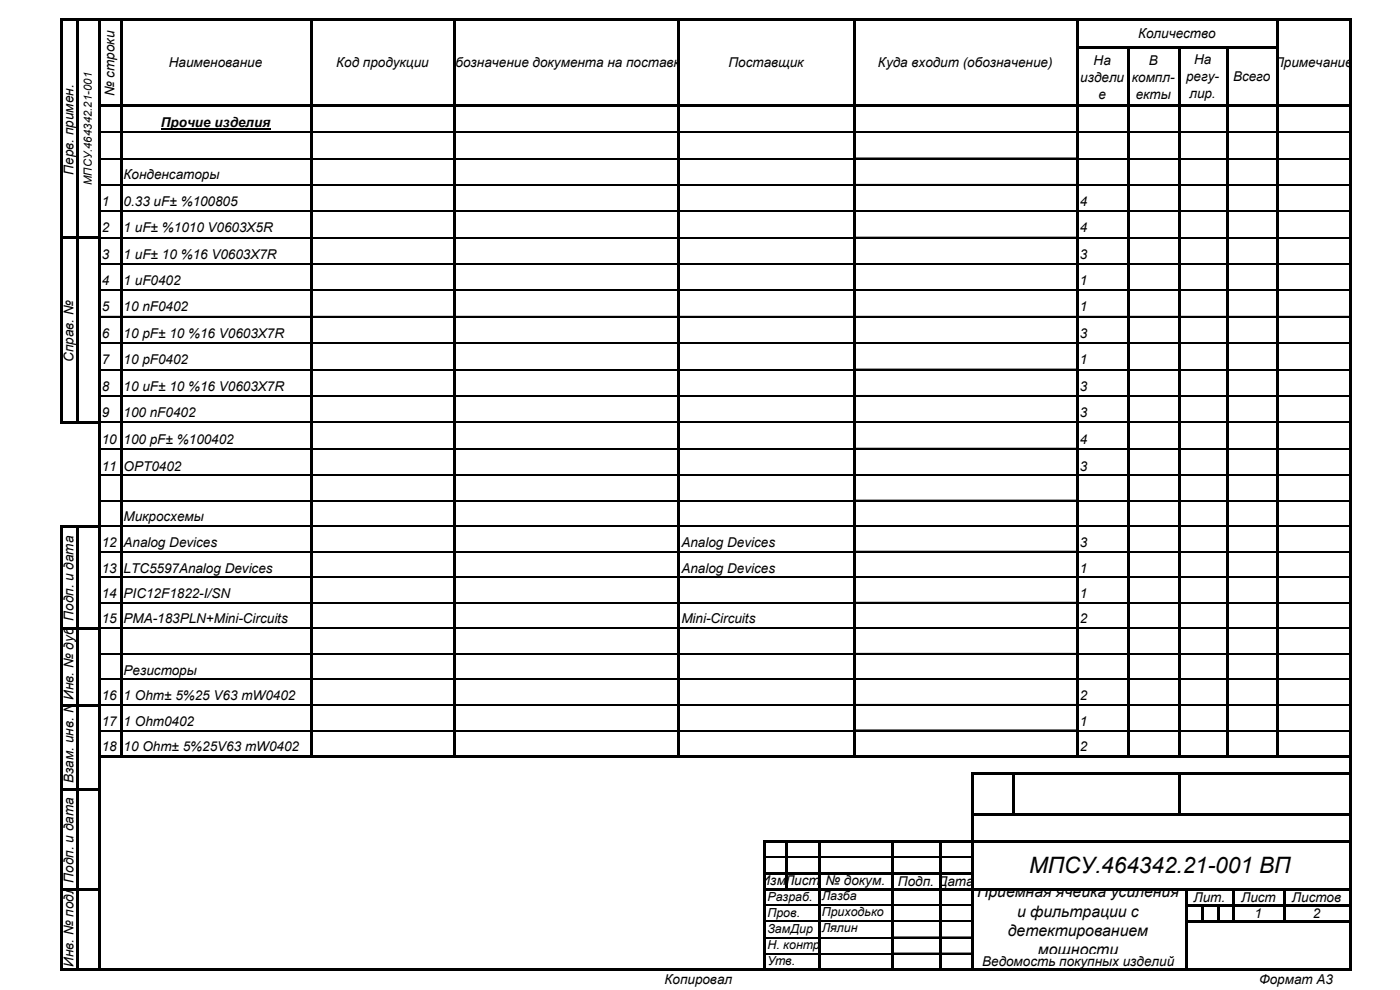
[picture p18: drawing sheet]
<svg xmlns="http://www.w3.org/2000/svg" width="438mm" height="309mm" viewBox="0 0 438 309" stroke-linecap="round" stroke-linejoin="round" font-family="sans-serif">
<defs><g id="words">
<text font-size="7.1" x="321.7" y="272.7">МПСУ.464342.21-001 ВП</text>
<g font-size="4.9">
<text x="305.5" y="280.5">Приемная ячейка усиления</text>
<text x="318" y="286.5">и фильтрации с</text>
<text x="315.1" y="292.6">детектированием</text>
<text x="324.5" y="298.6">мощности</text>
</g>
<g font-size="4.2">
<text x="355.8" y="11.8">Количество</text>
<text x="52.8" y="20.8">Наименование</text>
<text x="105.1" y="20.8">Код продукции</text>
<text x="139.1" y="20.8">Обозначение документа на поставк</text>
<text x="227.7" y="20.8">Поставщик</text>
<text x="274.5" y="20.8">Куда входит (обозначение)</text>
<text x="341.9" y="20.2">На</text>
<text x="359.1" y="20.2">В</text>
<text x="373.3" y="20.1">На</text>
<text x="398.3" y="20.8">Примечание</text>
<text x="337.7" y="25.5">издели</text>
<text x="353.8" y="25.5">компл-</text>
<text x="370.8" y="25.4">регу-</text>
<text x="385.5" y="25.4">Всего</text>
<text x="35.8" y="30" transform="rotate(-90 35.8 30)">№ строки</text>
<text x="343.4" y="30.8">е</text>
<text x="355.1" y="30.8">екты</text>
<text x="371.8" y="30.6">лир.</text>
<text x="50.2" y="39.6">Прочие изделия</text>
<text x="23" y="54.5" transform="rotate(-90 23 54.5)">Перв. примен.</text>
<text x="38.6" y="56.1">Конденсаторы</text>
<text x="31.8" y="64.3">1</text>
<text x="38.6" y="64.3">0.33 uF± %100805</text>
<text x="337.6" y="64.3">4</text>
<text x="31.8" y="72.6">2</text>
<text x="38.6" y="72.6">1 uF± %1010 V0603X5R</text>
<text x="337.6" y="72.6">4</text>
<text x="31.8" y="80.8">3</text>
<text x="38.6" y="80.8">1 uF± 10 %16 V0603X7R</text>
<text x="337.6" y="80.8">3</text>
<text x="31.8" y="89.1">4</text>
<text x="38.6" y="89.1">1 uF0402</text>
<text x="337.6" y="89.1">1</text>
<text x="31.8" y="97.3">5</text>
<text x="38.6" y="97.3">10 nF0402</text>
<text x="337.6" y="97.3">1</text>
<text x="31.8" y="105.6">6</text>
<text x="38.6" y="105.6">10 pF± 10 %16 V0603X7R</text>
<text x="337.6" y="105.6">3</text>
<text x="23" y="113.1" transform="rotate(-90 23 113.1)">Справ. №</text>
<text x="31.8" y="113.8">7</text>
<text x="38.6" y="113.8">10 pF0402</text>
<text x="337.6" y="113.8">1</text>
<text x="31.8" y="122.1">8</text>
<text x="38.6" y="122.1">10 uF± 10 %16 V0603X7R</text>
<text x="337.6" y="122.1">3</text>
<text x="31.8" y="130.3">9</text>
<text x="38.6" y="130.3">100 nF0402</text>
<text x="337.6" y="130.3">3</text>
<text x="31.8" y="138.9">10</text>
<text x="38.6" y="138.9">100 pF± %100402</text>
<text x="337.6" y="138.9">4</text>
<text x="31.8" y="147.2">11</text>
<text x="38.6" y="147.2">OPT0402</text>
<text x="337.6" y="147.2">3</text>
<text x="38.6" y="162.8">Микросхемы</text>
<text x="31.8" y="171.1">12</text>
<text x="38.6" y="171.1">Analog Devices</text>
<text x="213" y="171.1">Analog Devices</text>
<text x="337.6" y="171.1">3</text>
<text x="31.8" y="179.1">13</text>
<text x="38.6" y="179.1">LTC5597Analog Devices</text>
<text x="213" y="179.1">Analog Devices</text>
<text x="337.6" y="179.1">1</text>
<text x="31.8" y="187.1">14</text>
<text x="38.6" y="187.1">PIC12F1822-I/SN</text>
<text x="337.6" y="187.1">1</text>
<text x="23" y="194" transform="rotate(-90 23 194)">Подп. и дата</text>
<text x="31.8" y="194.7">15</text>
<text x="38.6" y="194.7">PMA-183PLN+Mini-Circuits</text>
<text x="213" y="194.7">Mini-Circuits</text>
<text x="337.6" y="194.7">2</text>
<text x="38.6" y="211">Резисторы</text>
<text x="31.8" y="218.6">16</text>
<text x="38.6" y="218.6">1 Ohm± 5%25 V63 mW0402</text>
<text x="337.6" y="218.6">2</text>
<text x="31.8" y="227">17</text>
<text x="38.6" y="227">1 Ohm0402</text>
<text x="337.6" y="227">1</text>
<text x="31.8" y="234.6">18</text>
<text x="38.6" y="234.6">10 Ohm± 5%25V63 mW0402</text>
<text x="337.6" y="234.6">2</text>
<text x="23" y="244.7" transform="rotate(-90 23 244.7)">Взам. инв. №Инв. № дуб</text>
<text x="23" y="275.9" transform="rotate(-90 23 275.9)">Подп. и дата</text>
<text x="237.8" y="276.8">Изм.Лист</text>
<text x="258.1" y="276.8">№ докум.</text>
<text x="280.7" y="276.9">Подп. Дата</text>
<text x="373.1" y="281.8">Лит.</text>
<text x="388" y="281.8">Лист</text>
<text x="403.9" y="282">Листов</text>
<text x="392.2" y="286.8">1</text>
<text x="410.4" y="287">2</text>
<text x="23" y="302.2" transform="rotate(-90 23 302.2)">Инв. № подл</text>
<text x="307.1" y="301.9">Ведомость покупных изделий</text>
<text x="207.7" y="307.7">Копировал</text>
<text x="393.6" y="307.7">Формат А3</text>
</g>
<g font-size="3.9">
<text x="239.9" y="281.6">Разраб.</text>
<text x="256.9" y="281.3">Лазба</text>
<text x="239.9" y="286.7">Пров.</text>
<text x="256.9" y="286.3">Приходько</text>
<text x="239.9" y="291.7">ЗамДир</text>
<text x="256.9" y="291.3">Лялин</text>
<text x="239.9" y="296.7">Н. контр</text>
<text x="239.9" y="301.8">Утв.</text>
</g>
<text font-size="3.5" x="28.7" y="57.8" transform="rotate(-90 28.7 57.8)">МПСУ.464342.21-001</text>
</g></defs>
<path d="M50.2 40.3h34.3" fill="none" stroke="#000" stroke-width=".44"/>
<g fill="none" stroke="#000" stroke-width=".35">
<path d="M31.4 41.3h6.1M31.4 49.6h6.1M31.4 57.8h6.1M38.2 41.3h58.8M38.2 49.6h58.8M38.2 57.8h58.8M97.7 41.3h44.1M97.7 49.6h44.1M97.7 57.8h44.1M142.5 41.3h69.4M142.5 49.6h69.4M142.5 57.8h69.4"/>
<path d="M212.6 41.3h54.2M212.6 49.6h54.2M212.6 57.8h54.2M267.5 41.3h69M267.5 49.6h69M267.5 57.8h69M337.2 41.3h15.4M337.2 49.6h15.4M337.2 57.8h15.4M353.3 41.3h15.1M353.3 49.6h15.1M353.3 57.8h15.1"/>
<path d="M369.1 41.3h14.3M369.1 49.6h14.3M369.1 57.8h14.3M384.1 41.3h15M384.1 49.6h15M384.1 57.8h15M399.8 41.3h22M399.8 49.6h22M399.8 57.8h22M31.4 66.1h6.1M31.4 74.3h6.1M38.2 66.1h58.8"/>
<path d="M38.2 74.3h58.8M97.7 66.1h44.1M97.7 74.3h44.1M142.5 66.1h69.4M142.5 74.3h69.4M212.6 66.1h54.2M212.6 74.3h54.2M267.5 66.1h69M267.5 74.3h69M337.2 66.1h15.4M337.2 74.3h15.4M353.3 66.1h15.1"/>
<path d="M353.3 74.3h15.1M369.1 66.1h14.3M369.1 74.3h14.3M384.1 66.1h15M384.1 74.3h15M399.8 66.1h22M399.8 74.3h22M31.4 82.6h6.1M31.4 90.8h6.1M31.4 99h6.1M38.2 82.6h58.8M38.2 90.8h58.8"/>
<path d="M38.2 99h58.8M97.7 82.6h44.1M97.7 90.8h44.1M97.7 99h44.1M142.5 82.6h69.4M142.5 90.8h69.4M142.5 99h69.4M212.6 82.6h54.2M212.6 90.8h54.2M212.6 99h54.2M267.5 82.6h69M267.5 90.8h69"/>
<path d="M267.5 99h69M337.2 82.6h15.4M337.2 90.8h15.4M337.2 99h15.4M353.3 82.6h15.1M353.3 90.8h15.1M353.3 99h15.1M369.1 82.6h14.3M369.1 90.8h14.3M369.1 99h14.3M384.1 82.6h15M384.1 90.8h15"/>
<path d="M384.1 99h15M399.8 82.6h22M399.8 90.8h22M399.8 99h22M31.4 107.3h6.1M31.4 115.5h6.1M38.2 107.3h58.8M38.2 115.5h58.8M97.7 107.3h44.1M97.7 115.5h44.1M142.5 107.3h69.4M142.5 115.5h69.4"/>
<path d="M212.6 107.3h54.2M212.6 115.5h54.2M267.5 107.3h69M267.5 115.5h69M337.2 107.3h15.4M337.2 115.5h15.4M353.3 107.3h15.1M353.3 115.5h15.1M369.1 107.3h14.3M369.1 115.5h14.3M384.1 107.3h15M384.1 115.5h15"/>
<path d="M399.8 107.3h22M399.8 115.5h22M31.4 123.8h6.1M31.4 132h6.1M38.2 123.8h58.8M38.2 132h58.8M97.7 123.8h44.1M97.7 132h44.1M142.5 123.8h69.4M142.5 132h69.4M212.6 123.8h54.2M212.6 132h54.2"/>
<path d="M267.5 123.8h69M267.5 132h69M337.2 123.8h15.4M337.2 132h15.4M353.3 123.8h15.1M353.3 132h15.1M369.1 123.8h14.3M369.1 132h14.3M384.1 123.8h15M384.1 132h15M399.8 123.8h22M399.8 132h22"/>
<path d="M31.4 140.3h6.1M31.4 148.5h6.1M31.4 156.5h6.1M38.2 140.3h58.8M38.2 148.5h58.8M38.2 156.5h58.8M97.7 140.3h44.1M97.7 148.5h44.1M97.7 156.5h44.1M142.5 140.3h69.4M142.5 148.5h69.4M142.5 156.5h69.4"/>
<path d="M212.6 140.3h54.2M212.6 148.5h54.2M212.6 156.5h54.2M267.5 140.3h69M267.5 148.5h69M267.5 156.5h69M337.2 140.3h15.4M337.2 148.5h15.4M337.2 156.5h15.4M353.3 140.3h15.1M353.3 148.5h15.1M353.3 156.5h15.1"/>
<path d="M369.1 140.3h14.3M369.1 148.5h14.3M369.1 156.5h14.3M384.1 140.3h15M384.1 148.5h15M384.1 156.5h15M399.8 140.3h22M399.8 148.5h22M399.8 156.5h22M31.4 164.5h6.1M31.4 172.5h6.1M38.2 164.5h58.8"/>
<path d="M38.2 172.5h58.8M97.7 164.5h44.1M97.7 172.5h44.1M142.5 164.5h69.4M142.5 172.5h69.4M212.6 164.5h54.2M212.6 172.5h54.2M267.5 164.5h69M267.5 172.5h69M337.2 164.5h15.4M337.2 172.5h15.4M353.3 164.5h15.1"/>
<path d="M353.3 172.5h15.1M369.1 164.5h14.3M369.1 172.5h14.3M384.1 164.5h15M384.1 172.5h15M399.8 164.5h22M399.8 172.5h22M31.4 180.4h6.1M31.4 188.4h6.1M31.4 196.4h6.1M38.2 180.4h58.8M38.2 188.4h58.8"/>
<path d="M38.2 196.4h58.8M97.7 180.4h44.1M97.7 188.4h44.1M97.7 196.4h44.1M142.5 180.4h69.4M142.5 188.4h69.4M142.5 196.4h69.4M212.6 180.4h54.2M212.6 188.4h54.2M212.6 196.4h54.2M267.5 180.4h69M267.5 188.4h69"/>
<path d="M267.5 196.4h69M337.2 180.4h15.4M337.2 188.4h15.4M337.2 196.4h15.4M353.3 180.4h15.1M353.3 188.4h15.1M353.3 196.4h15.1M369.1 180.4h14.3M369.1 188.4h14.3M369.1 196.4h14.3M384.1 180.4h15M384.1 188.4h15"/>
<path d="M384.1 196.4h15M399.8 180.4h22M399.8 188.4h22M399.8 196.4h22M31.4 204.4h6.1M31.4 212.4h6.1M38.2 204.4h58.8M38.2 212.4h58.8M97.7 204.4h44.1M97.7 212.4h44.1M142.5 204.4h69.4M142.5 212.4h69.4"/>
<path d="M212.6 204.4h54.2M212.6 212.4h54.2M267.5 204.4h69M267.5 212.4h69M337.2 204.4h15.4M337.2 212.4h15.4M353.3 204.4h15.1M353.3 212.4h15.1M369.1 204.4h14.3M369.1 212.4h14.3M384.1 204.4h15M384.1 212.4h15"/>
<path d="M399.8 204.4h22M399.8 212.4h22M31.4 220.4h6.1M31.4 228.3h6.1M38.2 220.4h58.8M38.2 228.3h58.8M97.7 220.4h44.1M97.7 228.3h44.1M142.5 220.4h69.4M142.5 228.3h69.4M212.6 220.4h54.2M212.6 228.3h54.2"/>
<path d="M267.5 220.4h69M267.5 228.3h69M337.2 220.4h15.4M337.2 228.3h15.4M353.3 220.4h15.1M353.3 228.3h15.1M369.1 220.4h14.3M369.1 228.3h14.3M384.1 220.4h15M384.1 228.3h15M399.8 220.4h22M399.8 228.3h22"/>
<path d="M239.5 267.9h6.1M246.3 267.9h9.5M256.5 267.9h22.2M279.4 267.9h14.3M294.4 267.9h9.2M239.5 283h16.3M239.5 288h16.3M239.5 293h16.3M239.5 298.1h16.3M256.5 283h22.2M256.5 288h22.2M256.5 293h22.2"/>
<path d="M256.5 298.1h22.2M279.4 283h14.3M279.4 288h14.3M279.4 293h14.3M279.4 298.1h14.3M294.4 283h9.2M294.4 288h9.2M294.4 293h9.2M294.4 298.1h9.2"/>
</g>
<g fill="none" stroke="#000" stroke-width=".31">
<path d="M267.5 41.1h69M267.5 49.4h69M267.5 57.6h69M267.5 65.9h69M267.5 74.1h69M31.4 98.9h6.1M38.2 98.9h58.8M97.7 98.9h44.1M142.5 98.9h69.4M212.6 98.9h54.2M267.5 82.4h69M267.5 90.6h69"/>
<path d="M267.5 98.9h69M337.2 98.9h15.4M353.3 98.9h15.1M369.1 98.9h14.3M384.1 98.9h15M399.8 98.9h22M267.5 107.1h69M267.5 115.4h69M267.5 123.6h69M267.5 131.9h69M267.5 140.1h69M267.5 148.3h69"/>
<path d="M267.5 156.3h69M267.5 164.3h69M267.5 172.3h69M267.5 180.3h69M267.5 188.3h69M267.5 196.2h69M267.5 204.2h69M267.5 212.2h69M267.5 220.2h69M267.5 228.2h69M279.4 267.7h14.3M294.4 267.7h9.2"/>
<path d="M279.4 282.8h14.3M279.4 287.8h14.3M279.4 292.8h14.3M279.4 297.9h14.3M294.4 282.8h9.2M294.4 287.8h9.2M294.4 292.8h9.2M294.4 297.9h9.2"/>
</g>
<g fill="#000">
<path d="M337.2 14.6h62.6v.7h-62.6z" fill-rule="evenodd"/>
<path d="M31.4 32.7h391.1v.7h-391.1z" fill-rule="evenodd"/>
<path d="M19.5 74h11.9v.7h-11.9z" fill-rule="evenodd"/>
<path d="M19.5 131.7h11.9v.7h-11.9z" fill-rule="evenodd"/>
<path d="M23.8 6.3h.7v126.1h-.7z" fill-rule="evenodd"/>
<path d="M19.5 164.1h11.9v.7h-11.9z" fill-rule="evenodd"/>
<path d="M19.5 196.1h11.9v.7h-11.9z" fill-rule="evenodd"/>
<path d="M19.5 220h11.9v.7h-11.9z" fill-rule="evenodd"/>
<path d="M31.4 236h391.1v.7h-391.1z" fill-rule="evenodd"/>
<path d="M37.5 6.3h.7v230.4h-.7z" fill-rule="evenodd"/>
<path d="M97 6.3h.7v230.4h-.7z" fill-rule="evenodd"/>
<path d="M141.8 6.3h.7v230.4h-.7z" fill-rule="evenodd"/>
<path d="M211.9 6.3h.7v230.4h-.7z" fill-rule="evenodd"/>
<path d="M266.8 6.3h.7v230.4h-.7z" fill-rule="evenodd"/>
<path d="M336.5 6.3h.7v230.4h-.7z" fill-rule="evenodd"/>
<path d="M352.6 15.3h.7v221.4h-.7z" fill-rule="evenodd"/>
<path d="M368.4 15.3h.7v221.4h-.7z" fill-rule="evenodd"/>
<path d="M383.4 15.3h.7v221.4h-.7z" fill-rule="evenodd"/>
<path d="M399.1 6.3h.7v230.4h-.7z" fill-rule="evenodd"/>
<path d="M19.5 246.3h11.9v.7h-11.9z" fill-rule="evenodd"/>
<path d="M304.3 241.3h118.2v.7h-118.2z" fill-rule="evenodd"/>
<path d="M304.3 254.3h118.2v.7h-118.2z" fill-rule="evenodd"/>
<path d="M316.6 242h.7v13h-.7z" fill-rule="evenodd"/>
<path d="M368.4 242h.7v13h-.7z" fill-rule="evenodd"/>
<path d="M19.5 277.6h11.9v.7h-11.9z" fill-rule="evenodd"/>
<path d="M239.5 262.5h183v.7h-183z" fill-rule="evenodd"/>
<path d="M239.5 272.6h64.8v.7h-64.8z" fill-rule="evenodd"/>
<path d="M239.5 277.6h183v.7h-183z" fill-rule="evenodd"/>
<path d="M245.6 263.2h.7v15.1h-.7z" fill-rule="evenodd"/>
<path d="M371.1 282.6h51.4v.7h-51.4z" fill-rule="evenodd"/>
<path d="M371.1 287.6h51.4v.8h-51.4z" fill-rule="evenodd"/>
<path d="M375.5 283.3h.7v5.1h-.7z" fill-rule="evenodd"/>
<path d="M380.6 283.3h.7v5.1h-.7z" fill-rule="evenodd"/>
<path d="M385.4 278.3h.7v10.1h-.7z" fill-rule="evenodd"/>
<path d="M401.1 278.3h.7v10.1h-.7z" fill-rule="evenodd"/>
<path d="M18.7 164.1h.8v139.3h-.8z" fill-rule="evenodd"/>
<path d="M19.5 302.7h403v.7h-403z" fill-rule="evenodd"/>
<path d="M23.8 164.8h.7v138.6h-.7z" fill-rule="evenodd"/>
<path d="M30.7 6.3h.7v297.1h-.7z" fill-rule="evenodd"/>
<path d="M238.8 262.5h.7v40.9h-.7z" fill-rule="evenodd"/>
<path d="M255.8 263.2h.7v40.2h-.7z" fill-rule="evenodd"/>
<path d="M278.7 263.2h.7v40.2h-.7z" fill-rule="evenodd"/>
<path d="M293.7 263.2h.7v40.2h-.7z" fill-rule="evenodd"/>
<path d="M303.6 241.3h.7v62.1h-.7z" fill-rule="evenodd"/>
<path d="M370.4 278.3h.7v25.1h-.7z" fill-rule="evenodd"/>
<path d="M421.8 6.3h.7v297.1h-.7z" fill-rule="evenodd"/>
</g>
<path d="M19.5 5.6h403v.7h-403zM18.7 5.6h.8v126.8h-.8z" fill="#000"/>
<use href="#words"/>
</svg>
